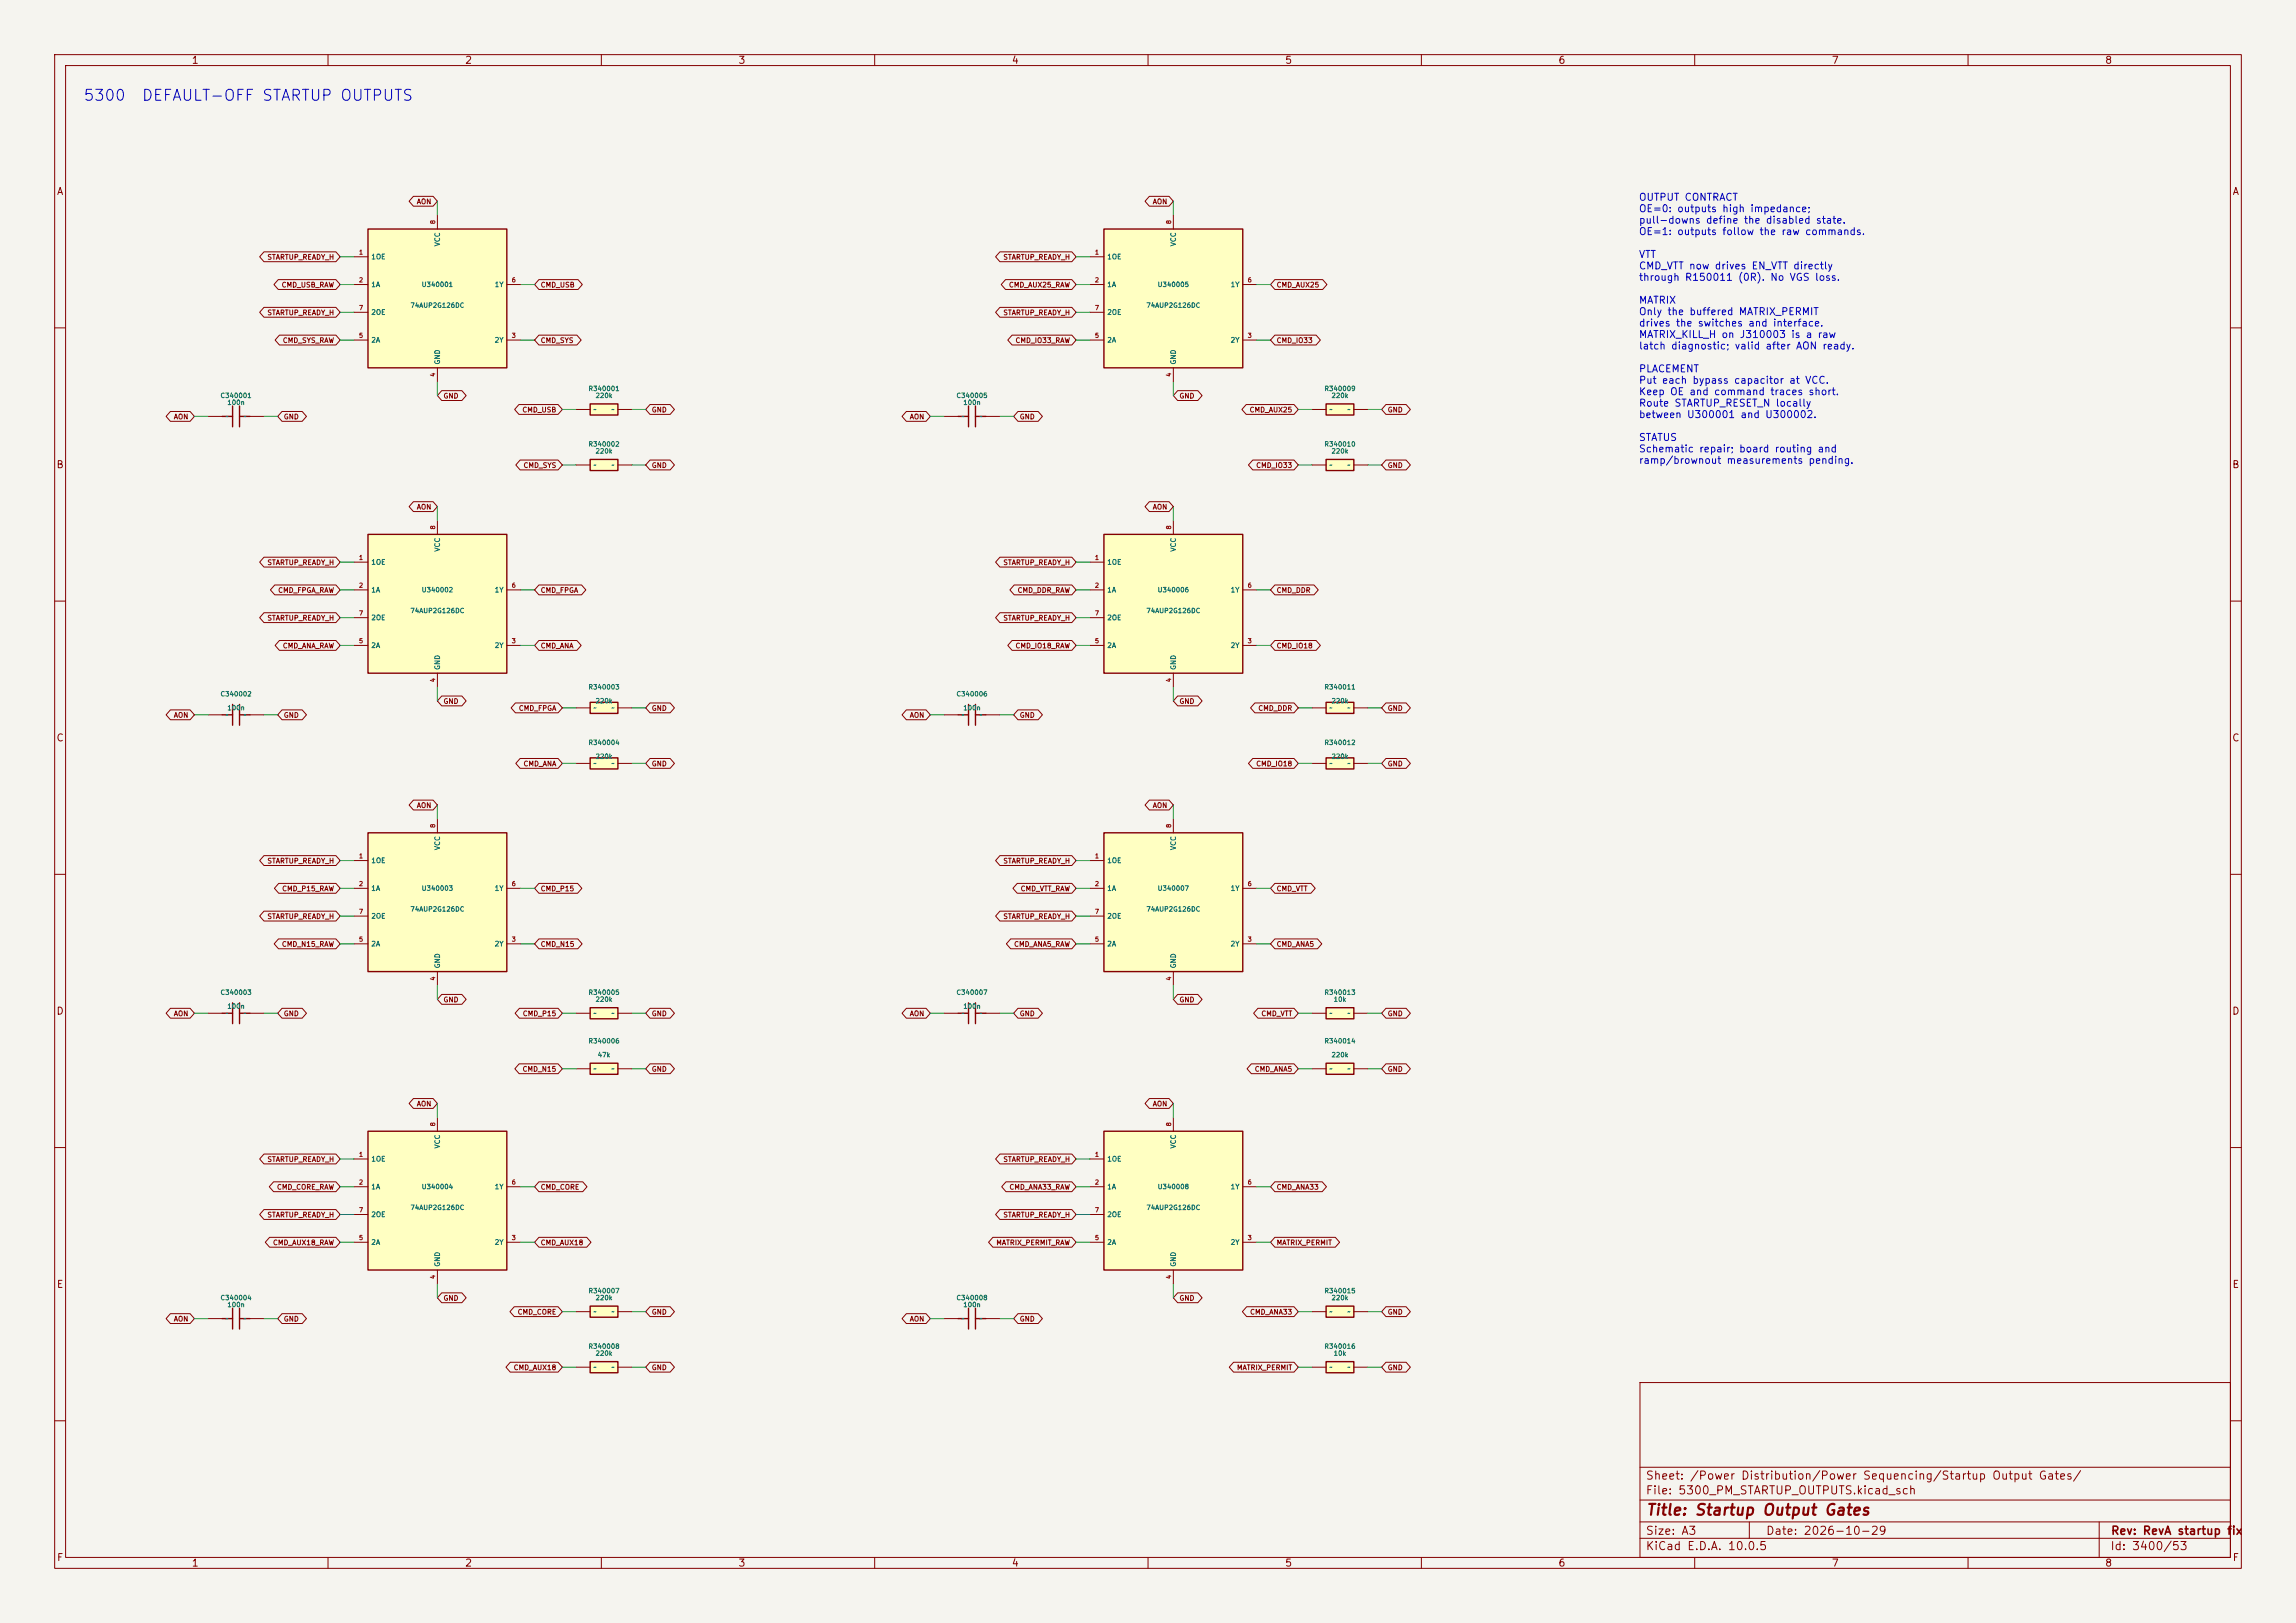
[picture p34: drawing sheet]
<svg xmlns="http://www.w3.org/2000/svg" width="420mm" height="297mm" viewBox="0 0 420 297" stroke-linecap="round" stroke-linejoin="round" font-family="sans-serif">
<defs><g id="words">
<g font-size="2" fill="#0000c2">
<text x="15.1" y="19">5300</text>
<text x="25.8" y="19">DEFAULT-OFF STARTUP OUTPUTS</text>
</g>
<text font-size="2" fill="#840000" x="301" y="277.8">Title: Startup Output Gates</text>
<g font-size="1.5" fill="#840000">
<text x="300.9" y="273.8">File: 5300_PM_STARTUP_OUTPUTS.kicad_sch</text>
<text x="300.9" y="271.1">Sheet: /Power Distribution/Power Sequencing/Startup Output Gates/</text>
<text x="300.9" y="281.2">Size: A3</text>
<text x="322.9" y="281.2">Date: 2026-10-29</text>
<text x="386" y="281.2">Rev: RevA startup fix</text>
<text x="300.9" y="284">KiCad E.D.A. 10.0.5</text>
<text x="385.9" y="284">Id: 3400/53</text>
</g>
<g font-size="1.3" fill="#840000">
<text x="35" y="12">1</text>
<text x="85" y="12">2</text>
<text x="135" y="12">3</text>
<text x="185" y="12">4</text>
<text x="235" y="12">5</text>
<text x="285" y="12">6</text>
<text x="335" y="12">7</text>
<text x="385" y="12">8</text>
<text x="10.3" y="36">A</text>
<text x="408.3" y="36">A</text>
<text x="10.2" y="86">B</text>
<text x="408.2" y="86">B</text>
<text x="10.2" y="136">C</text>
<text x="408.2" y="136">C</text>
<text x="10.2" y="186">D</text>
<text x="408.2" y="186">D</text>
<text x="10.3" y="236">E</text>
<text x="408.3" y="236">E</text>
<text x="10.3" y="286">F</text>
<text x="35" y="287">1</text>
<text x="85" y="287">2</text>
<text x="135" y="287">3</text>
<text x="185" y="287">4</text>
<text x="235" y="287">5</text>
<text x="285" y="287">6</text>
<text x="335" y="287">7</text>
<text x="385" y="287">8</text>
<text x="408.3" y="286">F</text>
</g>
<g font-size="1.3" fill="#0000c2">
<text x="299.7" y="37.1">OUTPUT CONTRACT</text>
<text x="299.7" y="39.1">OE=0: outputs high impedance;</text>
<text x="299.7" y="41.2">pull-downs define the disabled state.</text>
<text x="299.7" y="43.3">OE=1: outputs follow the raw commands.</text>
<text x="299.7" y="47.5">VTT</text>
<text x="299.7" y="49.6">CMD_VTT now drives EN_VTT directly</text>
<text x="299.7" y="51.7">through R150011 (0R). No VGS loss.</text>
<text x="299.7" y="55.9">MATRIX</text>
<text x="299.7" y="58">Only the buffered MATRIX_PERMIT</text>
<text x="299.7" y="60.1">drives the switches and interface.</text>
<text x="299.7" y="62.2">MATRIX_KILL_H on J310003 is a raw</text>
<text x="299.7" y="64.3">latch diagnostic; valid after AON ready.</text>
<text x="299.7" y="68.5">PLACEMENT</text>
<text x="299.7" y="70.5">Put each bypass capacitor at VCC.</text>
<text x="299.7" y="72.6">Keep OE and command traces short.</text>
<text x="299.7" y="74.7">Route STARTUP_RESET_N locally</text>
<text x="299.7" y="76.8">between U300001 and U300002.</text>
<text x="299.7" y="81">STATUS</text>
<text x="299.7" y="83.1">Schematic repair; board routing and</text>
<text x="299.7" y="85.2">ramp/brownout measurements pending.</text>
</g>
<g font-size=".9" fill="#840000">
<text x="76.2" y="37.6">AON</text>
<text x="210.8" y="37.6">AON</text>
<text x="48.8" y="47.7">STARTUP_READY_H</text>
<text x="183.4" y="47.7">STARTUP_READY_H</text>
<text x="51.4" y="52.8">CMD_USB_RAW</text>
<text x="98.8" y="52.8">CMD_USB</text>
<text x="184.5" y="52.8">CMD_AUX25_RAW</text>
<text x="233.4" y="52.8">CMD_AUX25</text>
<text x="48.8" y="57.9">STARTUP_READY_H</text>
<text x="183.4" y="57.9">STARTUP_READY_H</text>
<text x="51.6" y="63">CMD_SYS_RAW</text>
<text x="98.8" y="63">CMD_SYS</text>
<text x="185.7" y="63">CMD_IO33_RAW</text>
<text x="233.4" y="63">CMD_IO33</text>
<text x="31.7" y="76.9">AON</text>
<text x="51.8" y="76.9">GND</text>
<text x="81" y="73.1">GND</text>
<text x="95.5" y="75.7">CMD_USB</text>
<text x="119.1" y="75.7">GND</text>
<text x="166.3" y="76.9">AON</text>
<text x="186.4" y="76.9">GND</text>
<text x="215.7" y="73.1">GND</text>
<text x="228.5" y="75.7">CMD_AUX25</text>
<text x="253.8" y="75.7">GND</text>
<text x="95.7" y="85.8">CMD_SYS</text>
<text x="119.1" y="85.8">GND</text>
<text x="229.7" y="85.8">CMD_IO33</text>
<text x="253.8" y="85.8">GND</text>
<text x="76.2" y="93.5">AON</text>
<text x="210.8" y="93.5">AON</text>
<text x="48.8" y="103.6">STARTUP_READY_H</text>
<text x="183.4" y="103.6">STARTUP_READY_H</text>
<text x="48.8" y="113.8">STARTUP_READY_H</text>
<text x="50.8" y="108.7">CMD_FPGA_RAW</text>
<text x="98.8" y="108.7">CMD_FPGA</text>
<text x="183.4" y="113.8">STARTUP_READY_H</text>
<text x="186" y="108.7">CMD_DDR_RAW</text>
<text x="233.4" y="108.7">CMD_DDR</text>
<text x="51.6" y="118.9">CMD_ANA_RAW</text>
<text x="98.8" y="118.9">CMD_ANA</text>
<text x="185.7" y="118.9">CMD_IO18_RAW</text>
<text x="233.4" y="118.9">CMD_IO18</text>
<text x="31.7" y="131.6">AON</text>
<text x="51.8" y="131.6">GND</text>
<text x="81" y="129">GND</text>
<text x="94.8" y="130.3">CMD_FPGA</text>
<text x="119.1" y="130.3">GND</text>
<text x="166.3" y="131.6">AON</text>
<text x="186.4" y="131.6">GND</text>
<text x="215.7" y="129">GND</text>
<text x="230.1" y="130.3">CMD_DDR</text>
<text x="253.8" y="130.3">GND</text>
<text x="95.7" y="140.4">CMD_ANA</text>
<text x="119.1" y="140.4">GND</text>
<text x="229.7" y="140.4">CMD_IO18</text>
<text x="253.8" y="140.4">GND</text>
<text x="76.2" y="148.1">AON</text>
<text x="210.8" y="148.1">AON</text>
<text x="48.8" y="158.2">STARTUP_READY_H</text>
<text x="183.4" y="158.2">STARTUP_READY_H</text>
<text x="51.5" y="163.3">CMD_P15_RAW</text>
<text x="98.8" y="163.3">CMD_P15</text>
<text x="186.6" y="163.3">CMD_VTT_RAW</text>
<text x="233.4" y="163.3">CMD_VTT</text>
<text x="48.8" y="168.4">STARTUP_READY_H</text>
<text x="51.5" y="173.5">CMD_N15_RAW</text>
<text x="98.8" y="173.5">CMD_N15</text>
<text x="183.4" y="168.4">STARTUP_READY_H</text>
<text x="185.4" y="173.5">CMD_ANA5_RAW</text>
<text x="233.4" y="173.5">CMD_ANA5</text>
<text x="81" y="183.6">GND</text>
<text x="215.7" y="183.6">GND</text>
<text x="31.7" y="186.2">AON</text>
<text x="51.8" y="186.2">GND</text>
<text x="95.5" y="186.2">CMD_P15</text>
<text x="119.1" y="186.2">GND</text>
<text x="166.3" y="186.2">AON</text>
<text x="186.4" y="186.2">GND</text>
<text x="230.6" y="186.2">CMD_VTT</text>
<text x="253.8" y="186.2">GND</text>
<text x="95.5" y="196.3">CMD_N15</text>
<text x="119.1" y="196.3">GND</text>
<text x="229.4" y="196.3">CMD_ANA5</text>
<text x="253.8" y="196.3">GND</text>
<text x="76.2" y="202.7">AON</text>
<text x="210.8" y="202.7">AON</text>
<text x="48.8" y="212.8">STARTUP_READY_H</text>
<text x="183.4" y="212.8">STARTUP_READY_H</text>
<text x="50.6" y="217.9">CMD_CORE_RAW</text>
<text x="98.8" y="217.9">CMD_CORE</text>
<text x="184.5" y="217.9">CMD_ANA33_RAW</text>
<text x="233.4" y="217.9">CMD_ANA33</text>
<text x="48.8" y="223">STARTUP_READY_H</text>
<text x="183.4" y="223">STARTUP_READY_H</text>
<text x="49.8" y="228.1">CMD_AUX18_RAW</text>
<text x="98.8" y="228.1">CMD_AUX18</text>
<text x="182.1" y="228.1">MATRIX_PERMIT_RAW</text>
<text x="233.4" y="228.1">MATRIX_PERMIT</text>
<text x="81" y="238.2">GND</text>
<text x="215.7" y="238.2">GND</text>
<text x="31.7" y="242">AON</text>
<text x="51.8" y="242">GND</text>
<text x="94.6" y="240.8">CMD_CORE</text>
<text x="119.1" y="240.8">GND</text>
<text x="166.3" y="242">AON</text>
<text x="186.4" y="242">GND</text>
<text x="228.6" y="240.8">CMD_ANA33</text>
<text x="253.8" y="240.8">GND</text>
<text x="93.9" y="250.9">CMD_AUX18</text>
<text x="119.1" y="250.9">GND</text>
<text x="226.2" y="250.9">MATRIX_PERMIT</text>
<text x="253.8" y="250.9">GND</text>
</g>
<g font-size=".9" fill="#006464">
<text x="67.8" y="47.7">1OE</text>
<text x="80.7" y="45.2" transform="rotate(-90 80.7 45.2)">VCC</text>
<text x="202.4" y="47.7">1OE</text>
<text x="215.3" y="45.2" transform="rotate(-90 215.3 45.2)">VCC</text>
<text x="67.8" y="52.8">1A</text>
<text x="77.1" y="52.7">U340001</text>
<text x="90.4" y="52.8">1Y</text>
<text x="202.4" y="52.8">1A</text>
<text x="211.7" y="52.7">U340005</text>
<text x="225" y="52.8">1Y</text>
<text x="67.8" y="57.8">2OE</text>
<text x="75" y="56.5">74AUP2G126DC</text>
<text x="202.4" y="57.8">2OE</text>
<text x="209.6" y="56.5">74AUP2G126DC</text>
<text x="67.8" y="62.9">2A</text>
<text x="90.4" y="62.9">2Y</text>
<text x="202.4" y="62.9">2A</text>
<text x="225" y="62.9">2Y</text>
<text x="80.7" y="66.8" transform="rotate(-90 80.7 66.8)">GND</text>
<text x="107.6" y="71.8">R340001</text>
<text x="215.3" y="66.8" transform="rotate(-90 215.3 66.8)">GND</text>
<text x="242.2" y="71.8">R340009</text>
<text x="40.2" y="73">C340001</text>
<text x="41.5" y="74.3">100n</text>
<text x="108.8" y="73">220k</text>
<text x="174.9" y="73">C340005</text>
<text x="176.1" y="74.3">100n</text>
<text x="243.5" y="73">220k</text>
<text x="107.6" y="81.9">R340002</text>
<text x="108.8" y="83.2">220k</text>
<text x="242.2" y="81.9">R340010</text>
<text x="243.5" y="83.2">220k</text>
<text x="80.7" y="101.1" transform="rotate(-90 80.7 101.1)">VCC</text>
<text x="215.3" y="101.1" transform="rotate(-90 215.3 101.1)">VCC</text>
<text x="67.8" y="103.6">1OE</text>
<text x="202.4" y="103.6">1OE</text>
<text x="67.8" y="108.6">1A</text>
<text x="67.8" y="113.7">2OE</text>
<text x="75" y="112.4">74AUP2G126DC</text>
<text x="77.1" y="108.6">U340002</text>
<text x="90.4" y="108.6">1Y</text>
<text x="202.4" y="108.6">1A</text>
<text x="202.4" y="113.7">2OE</text>
<text x="209.6" y="112.4">74AUP2G126DC</text>
<text x="211.7" y="108.6">U340006</text>
<text x="225" y="108.6">1Y</text>
<text x="67.8" y="118.8">2A</text>
<text x="90.4" y="118.8">2Y</text>
<text x="202.4" y="118.8">2A</text>
<text x="225" y="118.8">2Y</text>
<text x="80.7" y="122.7" transform="rotate(-90 80.7 122.7)">GND</text>
<text x="215.3" y="122.7" transform="rotate(-90 215.3 122.7)">GND</text>
<text x="40.2" y="127.6">C340002</text>
<text x="41.5" y="130.2">100n</text>
<text x="107.6" y="126.4">R340003</text>
<text x="108.8" y="128.9">220k</text>
<text x="174.9" y="127.6">C340006</text>
<text x="176.1" y="130.2">100n</text>
<text x="242.2" y="126.4">R340011</text>
<text x="243.5" y="128.9">220k</text>
<text x="107.6" y="136.5">R340004</text>
<text x="242.2" y="136.5">R340012</text>
<text x="108.8" y="139.1">220k</text>
<text x="243.5" y="139.1">220k</text>
<text x="80.7" y="155.7" transform="rotate(-90 80.7 155.7)">VCC</text>
<text x="215.3" y="155.7" transform="rotate(-90 215.3 155.7)">VCC</text>
<text x="67.8" y="158.2">1OE</text>
<text x="202.4" y="158.2">1OE</text>
<text x="67.8" y="163.2">1A</text>
<text x="75" y="167">74AUP2G126DC</text>
<text x="77.1" y="163.2">U340003</text>
<text x="90.4" y="163.2">1Y</text>
<text x="202.4" y="163.2">1A</text>
<text x="209.6" y="167">74AUP2G126DC</text>
<text x="211.7" y="163.2">U340007</text>
<text x="225" y="163.2">1Y</text>
<text x="67.8" y="173.4">2A</text>
<text x="67.8" y="168.3">2OE</text>
<text x="90.4" y="173.4">2Y</text>
<text x="202.4" y="173.4">2A</text>
<text x="202.4" y="168.3">2OE</text>
<text x="225" y="173.4">2Y</text>
<text x="80.7" y="177.3" transform="rotate(-90 80.7 177.3)">GND</text>
<text x="215.3" y="177.3" transform="rotate(-90 215.3 177.3)">GND</text>
<text x="40.2" y="182.3">C340003</text>
<text x="41.5" y="184.8">100n</text>
<text x="107.6" y="182.3">R340005</text>
<text x="108.8" y="183.5">220k</text>
<text x="174.9" y="182.3">C340007</text>
<text x="176.1" y="184.8">100n</text>
<text x="242.2" y="182.3">R340013</text>
<text x="243.9" y="183.5">10k</text>
<text x="107.6" y="191.1">R340006</text>
<text x="242.2" y="191.1">R340014</text>
<text x="109.3" y="193.7">47k</text>
<text x="243.5" y="193.7">220k</text>
<text x="67.8" y="212.8">1OE</text>
<text x="80.7" y="210.3" transform="rotate(-90 80.7 210.3)">VCC</text>
<text x="202.4" y="212.8">1OE</text>
<text x="215.3" y="210.3" transform="rotate(-90 215.3 210.3)">VCC</text>
<text x="67.8" y="217.9">1A</text>
<text x="75" y="221.6">74AUP2G126DC</text>
<text x="77.1" y="217.8">U340004</text>
<text x="90.4" y="217.9">1Y</text>
<text x="202.4" y="217.9">1A</text>
<text x="209.6" y="221.6">74AUP2G126DC</text>
<text x="211.7" y="217.8">U340008</text>
<text x="225" y="217.9">1Y</text>
<text x="67.8" y="222.9">2OE</text>
<text x="202.4" y="222.9">2OE</text>
<text x="67.8" y="228">2A</text>
<text x="80.7" y="231.9" transform="rotate(-90 80.7 231.9)">GND</text>
<text x="90.4" y="228">2Y</text>
<text x="202.4" y="228">2A</text>
<text x="215.3" y="231.9" transform="rotate(-90 215.3 231.9)">GND</text>
<text x="225" y="228">2Y</text>
<text x="40.2" y="238.1">C340004</text>
<text x="41.5" y="239.4">100n</text>
<text x="107.6" y="236.9">R340007</text>
<text x="108.8" y="238.1">220k</text>
<text x="174.9" y="238.1">C340008</text>
<text x="176.1" y="239.4">100n</text>
<text x="242.2" y="236.9">R340015</text>
<text x="243.5" y="238.1">220k</text>
<text x="107.6" y="247">R340008</text>
<text x="108.8" y="248.3">220k</text>
<text x="242.2" y="247">R340016</text>
<text x="243.9" y="248.3">10k</text>
</g>
<g font-size=".8" fill="#a90000">
<text x="79.8" y="41.1" transform="rotate(-90 79.8 41.1)">8</text>
<text x="214.4" y="41.1" transform="rotate(-90 214.4 41.1)">8</text>
<text x="65.6" y="46.8">1</text>
<text x="200.2" y="46.8">1</text>
<text x="65.6" y="51.9">2</text>
<text x="93.5" y="51.9">6</text>
<text x="200.2" y="51.9">2</text>
<text x="228.1" y="51.9">6</text>
<text x="65.6" y="56.9">7</text>
<text x="200.2" y="56.9">7</text>
<text x="65.6" y="62">5</text>
<text x="93.5" y="62">3</text>
<text x="200.2" y="62">5</text>
<text x="228.1" y="62">3</text>
<text x="79.8" y="69" transform="rotate(-90 79.8 69)">4</text>
<text x="214.4" y="69" transform="rotate(-90 214.4 69)">4</text>
<text x="79.8" y="97" transform="rotate(-90 79.8 97)">8</text>
<text x="214.4" y="97" transform="rotate(-90 214.4 97)">8</text>
<text x="65.6" y="102.7">1</text>
<text x="65.6" y="107.7">2</text>
<text x="93.5" y="107.7">6</text>
<text x="200.2" y="102.7">1</text>
<text x="200.2" y="107.7">2</text>
<text x="228.1" y="107.7">6</text>
<text x="65.6" y="112.8">7</text>
<text x="200.2" y="112.8">7</text>
<text x="65.6" y="117.9">5</text>
<text x="93.5" y="117.9">3</text>
<text x="200.2" y="117.9">5</text>
<text x="228.1" y="117.9">3</text>
<text x="79.8" y="124.9" transform="rotate(-90 79.8 124.9)">4</text>
<text x="214.4" y="124.9" transform="rotate(-90 214.4 124.9)">4</text>
<text x="79.8" y="151.6" transform="rotate(-90 79.8 151.6)">8</text>
<text x="214.4" y="151.6" transform="rotate(-90 214.4 151.6)">8</text>
<text x="65.6" y="157.3">1</text>
<text x="200.2" y="157.3">1</text>
<text x="65.6" y="162.3">2</text>
<text x="65.6" y="167.4">7</text>
<text x="93.5" y="162.3">6</text>
<text x="200.2" y="162.3">2</text>
<text x="200.2" y="167.4">7</text>
<text x="228.1" y="162.3">6</text>
<text x="65.6" y="172.5">5</text>
<text x="93.5" y="172.5">3</text>
<text x="200.2" y="172.5">5</text>
<text x="228.1" y="172.5">3</text>
<text x="79.8" y="179.5" transform="rotate(-90 79.8 179.5)">4</text>
<text x="214.4" y="179.5" transform="rotate(-90 214.4 179.5)">4</text>
<text x="79.8" y="206.2" transform="rotate(-90 79.8 206.2)">8</text>
<text x="214.4" y="206.2" transform="rotate(-90 214.4 206.2)">8</text>
<text x="65.6" y="211.9">1</text>
<text x="200.2" y="211.9">1</text>
<text x="65.6" y="217">2</text>
<text x="93.5" y="217">6</text>
<text x="200.2" y="217">2</text>
<text x="228.1" y="217">6</text>
<text x="65.6" y="227.1">5</text>
<text x="65.6" y="222">7</text>
<text x="93.5" y="227.1">3</text>
<text x="200.2" y="227.1">5</text>
<text x="200.2" y="222">7</text>
<text x="228.1" y="227.1">3</text>
<text x="79.8" y="234.1" transform="rotate(-90 79.8 234.1)">4</text>
<text x="214.4" y="234.1" transform="rotate(-90 214.4 234.1)">4</text>
</g>
<g font-size=".8" fill="#006464">
<text x="41.2" y="76.8">~</text>
<text x="44.5" y="76.8">~</text>
<text x="108.5" y="75.5">~</text>
<text x="111.8" y="75.5">~</text>
<text x="175.8" y="76.8">~</text>
<text x="179.1" y="76.8">~</text>
<text x="243.1" y="75.5">~</text>
<text x="246.4" y="75.5">~</text>
<text x="108.5" y="85.7">~</text>
<text x="111.8" y="85.7">~</text>
<text x="243.1" y="85.7">~</text>
<text x="246.4" y="85.7">~</text>
<text x="41.2" y="131.4">~</text>
<text x="44.5" y="131.4">~</text>
<text x="108.5" y="130.1">~</text>
<text x="111.8" y="130.1">~</text>
<text x="175.8" y="131.4">~</text>
<text x="179.1" y="131.4">~</text>
<text x="243.1" y="130.1">~</text>
<text x="246.4" y="130.1">~</text>
<text x="108.5" y="140.3">~</text>
<text x="111.8" y="140.3">~</text>
<text x="243.1" y="140.3">~</text>
<text x="246.4" y="140.3">~</text>
<text x="41.2" y="186">~</text>
<text x="44.5" y="186">~</text>
<text x="108.5" y="186">~</text>
<text x="111.8" y="186">~</text>
<text x="175.8" y="186">~</text>
<text x="179.1" y="186">~</text>
<text x="243.1" y="186">~</text>
<text x="246.4" y="186">~</text>
<text x="108.5" y="196.2">~</text>
<text x="111.8" y="196.2">~</text>
<text x="243.1" y="196.2">~</text>
<text x="246.4" y="196.2">~</text>
<text x="41.2" y="241.9">~</text>
<text x="44.5" y="241.9">~</text>
<text x="108.5" y="240.6">~</text>
<text x="111.8" y="240.6">~</text>
<text x="175.8" y="241.9">~</text>
<text x="179.1" y="241.9">~</text>
<text x="243.1" y="240.6">~</text>
<text x="246.4" y="240.6">~</text>
<text x="108.5" y="250.8">~</text>
<text x="111.8" y="250.8">~</text>
<text x="243.1" y="250.8">~</text>
<text x="246.4" y="250.8">~</text>
</g>
</g></defs>
<path d="M0 0h420v297h-420z" fill="#f5f4ef" stroke="#f5f4ef" stroke-width=".18"/>
<g fill="none" stroke="#840000" stroke-width=".18">
<path d="M10 10h400v277h-400zM12 12h396v273h-396zM60 10v2M110 10v2M160 10v2M210 10v2M260 10v2M310 10v2M360 10v2M10 60h2M408 60h2M10 110h2"/>
<path d="M408 110h2M10 160h2M408 160h2M10 210h2M408 210h2M300 253h108v32h-108zM10 260h2M300 278.5h108M300 274.5h108M300 268.5h108M320 278.5v3M384 278.5v6.5"/>
<path d="M408 260h2M60 285v2M110 285v2M160 285v2M210 285v2M260 285v2M300 281.5h108M310 285v2M360 285v2"/>
</g>
<path d="M67.3 152.4h25.4v25.4h-25.4z" fill="#ffffc2"/>
<path d="M67.3 152.4h25.4v25.4h-25.4z" fill="none" stroke="#840000" stroke-width=".25"/>
<path d="M64.8 157.5h2.5M80 149.9v2.5M64.8 162.6h2.5M64.8 172.7h2.5M64.8 167.6h2.5M80 177.8v2.5M92.7 162.6h2.5M92.7 172.7h2.5" fill="none" stroke="#840000" stroke-width=".18"/>
<path d="M107.9 73.9h5.1v2h-5.1z" fill="#ffffc2"/>
<path d="M107.9 73.9h5.1v2h-5.1z" fill="none" stroke="#840000" stroke-width=".25"/>
<path d="M105.4 74.9h2.5M113 74.9h2.6" fill="none" stroke="#840000" stroke-width=".18"/>
<path d="M107.9 84.1h5.1v2h-5.1z" fill="#ffffc2"/>
<path d="M107.9 84.1h5.1v2h-5.1z" fill="none" stroke="#840000" stroke-width=".25"/>
<path d="M105.4 85.1h2.5M113 85.1h2.6" fill="none" stroke="#840000" stroke-width=".18"/>
<path d="M201.9 207h25.4v25.4h-25.4z" fill="#ffffc2"/>
<path d="M40.6 76.2h1.9M42.5 74.3v3.8M43.8 76.2h1.9M43.8 74.3v3.8M40.6 130.8h1.9M42.5 128.9v3.8M43.8 128.9v3.8M43.8 130.8h1.9M201.9 207h25.4v25.4h-25.4z" fill="none" stroke="#840000" stroke-width=".25"/>
<path d="M38.1 76.2h2.5M45.7 76.2h2.6M38.1 130.8h2.5M45.7 130.8h2.6M199.4 212.1h2.5M199.4 217.2h2.5M214.6 204.5v2.5M227.3 217.2h2.6M199.4 227.3h2.5M199.4 222.2h2.5M214.6 232.4v2.5M227.3 227.3h2.6" fill="none" stroke="#840000" stroke-width=".18"/>
<path d="M67.3 97.8h25.4v25.4h-25.4z" fill="#ffffc2"/>
<path d="M67.3 97.8h25.4v25.4h-25.4zM40.6 185.4h1.9M42.5 183.5v3.8M43.8 185.4h1.9M43.8 183.5v3.8" fill="none" stroke="#840000" stroke-width=".25"/>
<path d="M80 95.3v2.5M64.8 102.9h2.5M64.8 108h2.5M64.8 118.1h2.5M64.8 113h2.5M92.7 108h2.5M92.7 118.1h2.5M80 123.2v2.5M38.1 185.4h2.5M45.7 185.4h2.6" fill="none" stroke="#840000" stroke-width=".18"/>
<path d="M107.9 239h5.1v2h-5.1z" fill="#ffffc2"/>
<path d="M107.9 239h5.1v2h-5.1z" fill="none" stroke="#840000" stroke-width=".25"/>
<path d="M105.4 240h2.5M113 240h2.6" fill="none" stroke="#840000" stroke-width=".18"/>
<path d="M107.9 249.2h5.1v2h-5.1z" fill="#ffffc2"/>
<path d="M175.3 185.4h1.9M177.2 183.5v3.8M178.4 185.4h1.9M178.4 183.5v3.8M107.9 249.2h5.1v2h-5.1z" fill="none" stroke="#840000" stroke-width=".25"/>
<path d="M172.7 185.4h2.6M180.3 185.4h2.6M105.4 250.2h2.5M113 250.2h2.6" fill="none" stroke="#840000" stroke-width=".18"/>
<path d="M67.3 207h25.4v25.4h-25.4z" fill="#ffffc2"/>
<path d="M67.3 207h25.4v25.4h-25.4z" fill="none" stroke="#840000" stroke-width=".25"/>
<path d="M64.8 212.1h2.5M64.8 217.2h2.5M80 204.5v2.5M92.7 217.2h2.5M64.8 227.3h2.5M64.8 222.2h2.5M80 232.4v2.5M92.7 227.3h2.5" fill="none" stroke="#840000" stroke-width=".18"/>
<path d="M201.9 152.4h25.4v25.4h-25.4z" fill="#ffffc2"/>
<path d="M201.9 152.4h25.4v25.4h-25.4zM42.5 239.4v3.8M43.8 239.4v3.8M40.6 241.3h1.9M43.8 241.3h1.9" fill="none" stroke="#840000" stroke-width=".25"/>
<path d="M199.4 157.5h2.5M214.6 149.9v2.5M199.4 162.6h2.5M199.4 172.7h2.5M199.4 167.6h2.5M214.6 177.8v2.5M227.3 162.6h2.6M227.3 172.7h2.6M38.1 241.3h2.5M45.7 241.3h2.6" fill="none" stroke="#840000" stroke-width=".18"/>
<path d="M107.9 184.4h5.1v2h-5.1z" fill="#ffffc2"/>
<path d="M107.9 184.4h5.1v2h-5.1z" fill="none" stroke="#840000" stroke-width=".25"/>
<path d="M105.4 185.4h2.5M113 185.4h2.6" fill="none" stroke="#840000" stroke-width=".18"/>
<path d="M107.9 194.6h5.1v2h-5.1z" fill="#ffffc2"/>
<path d="M107.9 194.6h5.1v2h-5.1z" fill="none" stroke="#840000" stroke-width=".25"/>
<path d="M105.4 195.6h2.5M113 195.6h2.6" fill="none" stroke="#840000" stroke-width=".18"/>
<path d="M201.9 41.9h25.4v25.4h-25.4z" fill="#ffffc2"/>
<path d="M201.9 41.9h25.4v25.4h-25.4zM175.3 76.2h1.9M177.2 74.3v3.8M178.4 76.2h1.9M178.4 74.3v3.8" fill="none" stroke="#840000" stroke-width=".25"/>
<path d="M214.6 39.4v2.5M199.4 47h2.5M199.4 52.1h2.5M199.4 57.2h2.5M227.3 52.1h2.6M172.7 76.2h2.6M180.3 76.2h2.6M199.4 62.2h2.5M214.6 67.3v2.6M227.3 62.2h2.6" fill="none" stroke="#840000" stroke-width=".18"/>
<path d="M242.6 138.7h5v2h-5z" fill="#ffffc2"/>
<path d="M242.6 138.7h5v2h-5z" fill="none" stroke="#840000" stroke-width=".25"/>
<path d="M240 139.7h2.6M247.6 139.7h2.6" fill="none" stroke="#840000" stroke-width=".18"/>
<path d="M242.6 128.5h5v2.1h-5z" fill="#ffffc2"/>
<path d="M242.6 128.5h5v2.1h-5z" fill="none" stroke="#840000" stroke-width=".25"/>
<path d="M240 129.5h2.6M247.6 129.5h2.6" fill="none" stroke="#840000" stroke-width=".18"/>
<path d="M201.9 97.8h25.4v25.4h-25.4z" fill="#ffffc2"/>
<path d="M201.9 97.8h25.4v25.4h-25.4zM175.3 130.8h1.9M177.2 128.9v3.8M178.4 130.8h1.9M178.4 128.9v3.8" fill="none" stroke="#840000" stroke-width=".25"/>
<path d="M214.6 95.3v2.5M199.4 102.9h2.5M199.4 108h2.5M199.4 118.1h2.5M199.4 113h2.5M227.3 108h2.6M227.3 118.1h2.6M172.7 130.8h2.6M180.3 130.8h2.6M214.6 123.2v2.5" fill="none" stroke="#840000" stroke-width=".18"/>
<path d="M242.6 73.9h5v2h-5z" fill="#ffffc2"/>
<path d="M242.6 73.9h5v2h-5z" fill="none" stroke="#840000" stroke-width=".25"/>
<path d="M240 74.9h2.6M247.6 74.9h2.6" fill="none" stroke="#840000" stroke-width=".18"/>
<path d="M242.6 84.1h5v2h-5z" fill="#ffffc2"/>
<path d="M242.6 84.1h5v2h-5z" fill="none" stroke="#840000" stroke-width=".25"/>
<path d="M240 85.1h2.6M247.6 85.1h2.6" fill="none" stroke="#840000" stroke-width=".18"/>
<path d="M242.6 194.6h5v2h-5z" fill="#ffffc2"/>
<path d="M242.6 194.6h5v2h-5z" fill="none" stroke="#840000" stroke-width=".25"/>
<path d="M240 195.6h2.6M247.6 195.6h2.6" fill="none" stroke="#840000" stroke-width=".18"/>
<path d="M242.6 184.4h5v2h-5z" fill="#ffffc2"/>
<path d="M242.6 184.4h5v2h-5z" fill="none" stroke="#840000" stroke-width=".25"/>
<path d="M240 185.4h2.6M247.6 185.4h2.6" fill="none" stroke="#840000" stroke-width=".18"/>
<path d="M242.6 249.2h5v2h-5z" fill="#ffffc2"/>
<path d="M242.6 249.2h5v2h-5z" fill="none" stroke="#840000" stroke-width=".25"/>
<path d="M240 250.2h2.6M247.6 250.2h2.6" fill="none" stroke="#840000" stroke-width=".18"/>
<path d="M67.3 41.9h25.4v25.4h-25.4z" fill="#ffffc2"/>
<path d="M67.3 41.9h25.4v25.4h-25.4z" fill="none" stroke="#840000" stroke-width=".25"/>
<path d="M80 39.4v2.5M64.8 47h2.5M64.8 52.1h2.5M64.8 57.2h2.5M92.7 52.1h2.5M64.8 62.2h2.5M80 67.3v2.6M92.7 62.2h2.5" fill="none" stroke="#840000" stroke-width=".18"/>
<path d="M242.6 239h5v2h-5z" fill="#ffffc2"/>
<path d="M177.2 239.4v3.8M178.4 239.4v3.8M242.6 239h5v2h-5zM175.3 241.3h1.9M178.4 241.3h1.9" fill="none" stroke="#840000" stroke-width=".25"/>
<path d="M172.7 241.3h2.6M180.3 241.3h2.6M240 240h2.6M247.6 240h2.6" fill="none" stroke="#840000" stroke-width=".18"/>
<path d="M107.9 128.5h5.1v2.1h-5.1z" fill="#ffffc2"/>
<path d="M107.9 128.5h5.1v2.1h-5.1z" fill="none" stroke="#840000" stroke-width=".25"/>
<path d="M105.4 129.5h2.5M113 129.5h2.6" fill="none" stroke="#840000" stroke-width=".18"/>
<path d="M107.9 138.7h5.1v2h-5.1z" fill="#ffffc2"/>
<path d="M107.9 138.7h5.1v2h-5.1z" fill="none" stroke="#840000" stroke-width=".25"/>
<g fill="none" stroke="#840000" stroke-width=".18">
<path d="M75.6 35.9h3.6l.8 .9-.8 .9h-3.6l-.8-.9zM210.2 35.9h3.6l.8 .9-.8 .9h-3.6l-.7-.9zM48.3 46.1h13.1l.8 .9-.8 .9h-13.1l-.8-.9zM48.3 56.2h13.1l.8 1-.8 .9h-13.1l-.8-.9zM50.9 51.2h10.5l.8 .9-.8 .9h-10.5l-.8-.9zM98.6 51.2h7.1l.8 .9-.8 .9h-7.1l-.8-.9zM182.9 46.1h13.2l.7 .9-.7 .9h-13.2l-.8-.9zM182.9 56.2h13.2l.7 1-.7 .9h-13.2l-.8-.9zM183.9 51.2h12.2l.7 .9-.7 .9h-12.2l-.8-.9zM233.2 51.2h8.7l.8 .9-.8 .9h-8.7l-.8-.9zM31.2 75.3h3.6l.8 .9-.8 .9h-3.6l-.8-.9zM51.1 61.3h10.3l.8 .9-.8 .9h-10.3l-.8-.9z"/>
<path d="M51.6 75.3h3.7l.8 .9-.8 .9h-3.7l-.8-.9zM80.8 71.5h3.7l.8 .9-.8 .9h-3.7l-.8-.9zM94.9 74h7.2l.8 .9-.8 .9h-7.2l-.8-.9zM98.6 61.3h6.9l.8 .9-.8 .9h-6.9l-.8-.9zM118.9 74h3.7l.8 .9-.8 .9h-3.7l-.8-.9zM165.8 75.3h3.6l.8 .9-.8 .9h-3.6l-.8-.9zM185.1 61.3h11l.7 .9-.7 .9h-11l-.8-.9zM186.2 75.3h3.7l.8 .9-.8 .9h-3.7l-.8-.9zM215.4 71.5h3.7l.8 .9-.8 .9h-3.7l-.8-.9zM228 74h8.7l.8 .9-.8 .9h-8.7l-.8-.9zM233.2 61.3h7.5l.8 .9-.8 .9h-7.5l-.8-.9zM253.5 74h3.7l.8 .9-.8 .9h-3.7l-.8-.9z"/>
<path d="M75.6 91.8h3.6l.8 .9-.8 .9h-3.6l-.8-.9zM95.1 84.2h7l.8 .9-.8 .9h-7l-.8-.9zM118.9 84.2h3.7l.8 .9-.8 .9h-3.7l-.8-.9zM210.2 91.8h3.6l.8 .9-.8 .9h-3.6l-.7-.9zM229.2 84.2h7.5l.8 .9-.8 .9h-7.5l-.8-.9zM253.5 84.2h3.7l.8 .9-.8 .9h-3.7l-.8-.9zM48.3 102h13.1l.8 .9-.8 .9h-13.1l-.8-.9zM48.3 112.1h13.1l.8 .9-.8 .9h-13.1l-.8-.9zM50.3 107h11.1l.8 1-.8 .9h-11.1l-.8-.9zM51.1 117.2h10.3l.8 .9-.8 .9h-10.3l-.8-.9zM98.6 117.2h6.9l.8 .9-.8 .9h-6.9l-.8-.9zM98.6 107h7.8l.8 1-.8 .9h-7.8l-.8-.9z"/>
<path d="M182.9 112.1h13.2l.7 .9-.7 .9h-13.2l-.8-.9zM182.9 102h13.2l.7 .9-.7 .9h-13.2l-.8-.9zM185.1 117.2h11l.7 .9-.7 .9h-11l-.8-.9zM185.5 107h10.6l.7 1-.7 .9h-10.6l-.8-.9zM233.2 107h7.2l.7 1-.7 .9h-7.2l-.8-.9zM233.2 117.2h7.5l.8 .9-.8 .9h-7.5l-.8-.9zM31.2 129.9h3.6l.8 .9-.8 .9h-3.6l-.8-.9zM51.6 129.9h3.7l.8 .9-.8 .9h-3.7l-.8-.9zM80.8 127.4h3.7l.8 .9-.8 .9h-3.7l-.8-.9zM94.3 128.6h7.8l.8 .9-.8 .9h-7.8l-.8-.9zM95.1 138.8h7l.8 .9-.8 .9h-7l-.8-.9zM105.4 139.7h2.5"/>
<path d="M113 139.7h2.6M118.9 128.6h3.7l.8 .9-.8 .9h-3.7l-.8-.9zM118.9 138.8h3.7l.8 .9-.8 .9h-3.7l-.8-.9zM165.8 129.9h3.6l.8 .9-.8 .9h-3.6l-.8-.9zM186.2 129.9h3.7l.8 .9-.8 .9h-3.7l-.8-.9zM215.4 127.4h3.7l.8 .9-.8 .9h-3.7l-.8-.9zM229.2 138.8h7.5l.8 .9-.8 .9h-7.5l-.8-.9zM229.5 128.6h7.2l.8 .9-.8 .9h-7.2l-.7-.9zM253.5 138.8h3.7l.8 .9-.8 .9h-3.7l-.8-.9zM253.5 128.6h3.7l.8 .9-.8 .9h-3.7l-.8-.9zM48.3 156.6h13.1l.8 .9-.8 .9h-13.1l-.8-.9zM75.6 146.4h3.6l.8 .9-.8 .9h-3.6l-.8-.9z"/>
<path d="M182.9 156.6h13.2l.7 .9-.7 .9h-13.2l-.8-.9zM210.2 146.4h3.6l.8 .9-.8 .9h-3.6l-.7-.9zM48.3 166.7h13.1l.8 .9-.8 .9h-13.1l-.8-.9zM50.9 171.8h10.5l.8 .9-.8 .9h-10.5l-.7-.9zM51 161.7h10.4l.8 .9-.8 .9h-10.4l-.8-.9zM98.6 171.8h7.1l.8 .9-.8 .9h-7.1l-.8-.9zM98.6 161.7h7.1l.7 .9-.7 .9h-7.1l-.8-.9zM182.9 166.7h13.2l.7 .9-.7 .9h-13.2l-.8-.9zM184.9 171.8h11.2l.7 .9-.7 .9h-11.2l-.8-.9zM186.1 161.7h10l.7 .9-.7 .9h-10l-.8-.9zM233.2 161.7h6.6l.8 .9-.8 .9h-6.6l-.8-.9zM233.2 171.8h7.8l.8 .9-.8 .9h-7.8l-.8-.9z"/>
<path d="M31.2 184.5h3.6l.8 .9-.8 .9h-3.6l-.8-.9zM51.6 184.5h3.7l.8 .9-.8 .9h-3.7l-.8-.9zM80.8 182h3.7l.8 .9-.8 .9h-3.7l-.8-.9zM95 194.7h7.1l.8 .9-.8 .9h-7.1l-.8-.9zM95 184.5h7.1l.8 .9-.8 .9h-7.1l-.8-.9zM118.9 194.7h3.7l.8 .9-.8 .9h-3.7l-.8-.9zM118.9 184.5h3.7l.8 .9-.8 .9h-3.7l-.8-.9zM165.8 184.5h3.6l.8 .9-.8 .9h-3.6l-.8-.9zM186.2 184.5h3.7l.8 .9-.8 .9h-3.7l-.8-.9zM215.4 182h3.7l.8 .9-.8 .9h-3.7l-.8-.9zM228.9 194.7h7.8l.8 .9-.8 .9h-7.8l-.8-.9zM230.1 184.5h6.6l.8 .9-.8 .9h-6.6l-.8-.9z"/>
<path d="M253.5 184.5h3.7l.8 .9-.8 .9h-3.7l-.8-.9zM253.5 194.7h3.7l.8 .9-.8 .9h-3.7l-.8-.9zM48.3 211.2h13.1l.8 .9-.8 .9h-13.1l-.8-.9zM50 216.3h11.4l.8 .9-.8 .9h-11.4l-.7-.9zM75.6 201h3.6l.8 .9-.8 .9h-3.6l-.8-.9zM98.6 216.3h8l.8 .9-.8 .9h-8l-.8-.9zM182.9 211.2h13.2l.7 .9-.7 .9h-13.2l-.8-.9zM184 216.3h12.1l.7 .9-.7 .9h-12.1l-.8-.9zM210.2 201h3.6l.8 .9-.8 .9h-3.6l-.7-.9zM233.2 216.3h8.7l.7 .9-.7 .9h-8.7l-.8-.9zM48.3 221.3h13.1l.8 .9-.8 1h-13.1l-.8-1zM49.3 226.4h12.1l.8 .9-.8 .9h-12.1l-.8-.9z"/>
<path d="M80.8 236.6h3.7l.8 .9-.8 .9h-3.7l-.8-.9zM94.1 239.1h8l.8 .9-.8 .9h-8l-.8-.9zM98.6 226.4h8.7l.8 .9-.8 .9h-8.7l-.8-.9zM118.9 239.1h3.7l.8 .9-.8 .9h-3.7l-.8-.9zM181.6 226.4h14.5l.7 .9-.7 .9h-14.5l-.8-.9zM182.9 221.3h13.2l.7 .9-.7 1h-13.2l-.8-1zM215.4 236.6h3.7l.8 .9-.8 .9h-3.7l-.8-.9zM228 239.1h8.7l.8 .9-.8 .9h-8.7l-.7-.9zM233.2 226.4h11.1l.7 .9-.7 .9h-11.1l-.8-.9zM253.5 239.1h3.7l.8 .9-.8 .9h-3.7l-.8-.9zM31.2 240.4h3.6l.8 .9-.8 .9h-3.6l-.8-.9zM51.6 240.4h3.7l.8 .9-.8 .9h-3.7l-.8-.9z"/>
<path d="M93.3 249.3h8.8l.8 .9-.8 .9h-8.8l-.8-.9zM118.9 249.3h3.7l.8 .9-.8 .9h-3.7l-.8-.9zM165.8 240.4h3.6l.8 .9-.8 .9h-3.6l-.8-.9zM186.2 240.4h3.7l.8 .9-.8 .9h-3.7l-.8-.9zM225.6 249.3h11.1l.8 .9-.8 .9h-11.1l-.7-.9zM253.5 249.3h3.7l.8 .9-.8 .9h-3.7l-.8-.9z"/>
</g>
<g fill="none" stroke="#009600" stroke-width=".18">
<path d="M80 36.8v2.6M214.6 36.8v2.6M62.2 47h2.6M62.2 52.1h2.6M62.2 57.2h2.6M95.2 52.1h2.6M196.8 47h2.6M196.8 52.1h2.6M196.8 57.2h2.6M229.9 52.1h2.5M35.6 76.2h2.5M48.3 76.2h2.5"/>
<path d="M62.2 62.2h2.6M80 69.9v2.5M95.2 62.2h2.6M102.9 74.9h2.5M115.6 74.9h2.5M170.2 76.2h2.5M182.9 76.2h2.5M196.8 62.2h2.6M214.6 69.9v2.5M229.9 62.2h2.5M237.5 74.9h2.5M250.2 74.9h2.5"/>
<path d="M80 92.7v2.6M102.9 85.1h2.5M115.6 85.1h2.5M214.6 92.7v2.6M237.5 85.1h2.5M250.2 85.1h2.5M62.2 118.1h2.6M62.2 108h2.6M62.2 113h2.6M62.2 102.9h2.6M95.2 118.1h2.6M95.2 108h2.6"/>
<path d="M196.8 118.1h2.6M196.8 108h2.6M196.8 113h2.6M196.8 102.9h2.6M229.9 118.1h2.5M229.9 108h2.5M35.6 130.8h2.5M48.3 130.8h2.5M80 125.7v2.6M102.9 129.5h2.5M102.9 139.7h2.5M115.6 129.5h2.5"/>
<path d="M115.6 139.7h2.5M170.2 130.8h2.5M182.9 130.8h2.5M214.6 125.7v2.6M237.5 129.5h2.5M237.5 139.7h2.5M250.2 129.5h2.5M250.2 139.7h2.5M62.2 157.5h2.6M80 147.3v2.6M196.8 157.5h2.6M214.6 147.3v2.6"/>
<path d="M62.2 162.6h2.6M62.2 172.7h2.6M62.2 167.6h2.6M95.2 162.6h2.6M95.2 172.7h2.6M196.8 162.6h2.6M196.8 172.7h2.6M196.8 167.6h2.6M229.9 162.6h2.5M229.9 172.7h2.5M35.6 185.4h2.5M48.3 185.4h2.5"/>
<path d="M80 180.3v2.6M102.9 195.6h2.5M102.9 185.4h2.5M115.6 195.6h2.5M115.6 185.4h2.5M170.2 185.4h2.5M182.9 185.4h2.5M214.6 180.3v2.6M237.5 195.6h2.5M237.5 185.4h2.5M250.2 195.6h2.5M250.2 185.4h2.5"/>
<path d="M62.2 212.1h2.6M62.2 217.2h2.6M80 201.9v2.6M95.2 217.2h2.6M196.8 212.1h2.6M196.8 217.2h2.6M214.6 201.9v2.6M229.9 217.2h2.5M62.2 227.3h2.6M62.2 222.2h2.6M80 234.9v2.6M95.2 227.3h2.6"/>
<path d="M196.8 227.3h2.6M196.8 222.2h2.6M214.6 234.9v2.6M229.9 227.3h2.5M35.6 241.3h2.5M48.3 241.3h2.5M102.9 250.2h2.5M102.9 240h2.5M115.6 250.2h2.5M115.6 240h2.5M170.2 241.3h2.5M182.9 241.3h2.5"/>
<path d="M237.5 250.2h2.5M237.5 240h2.5M250.2 250.2h2.5M250.2 240h2.5"/>
</g>
<use href="#words"/>
</svg>
